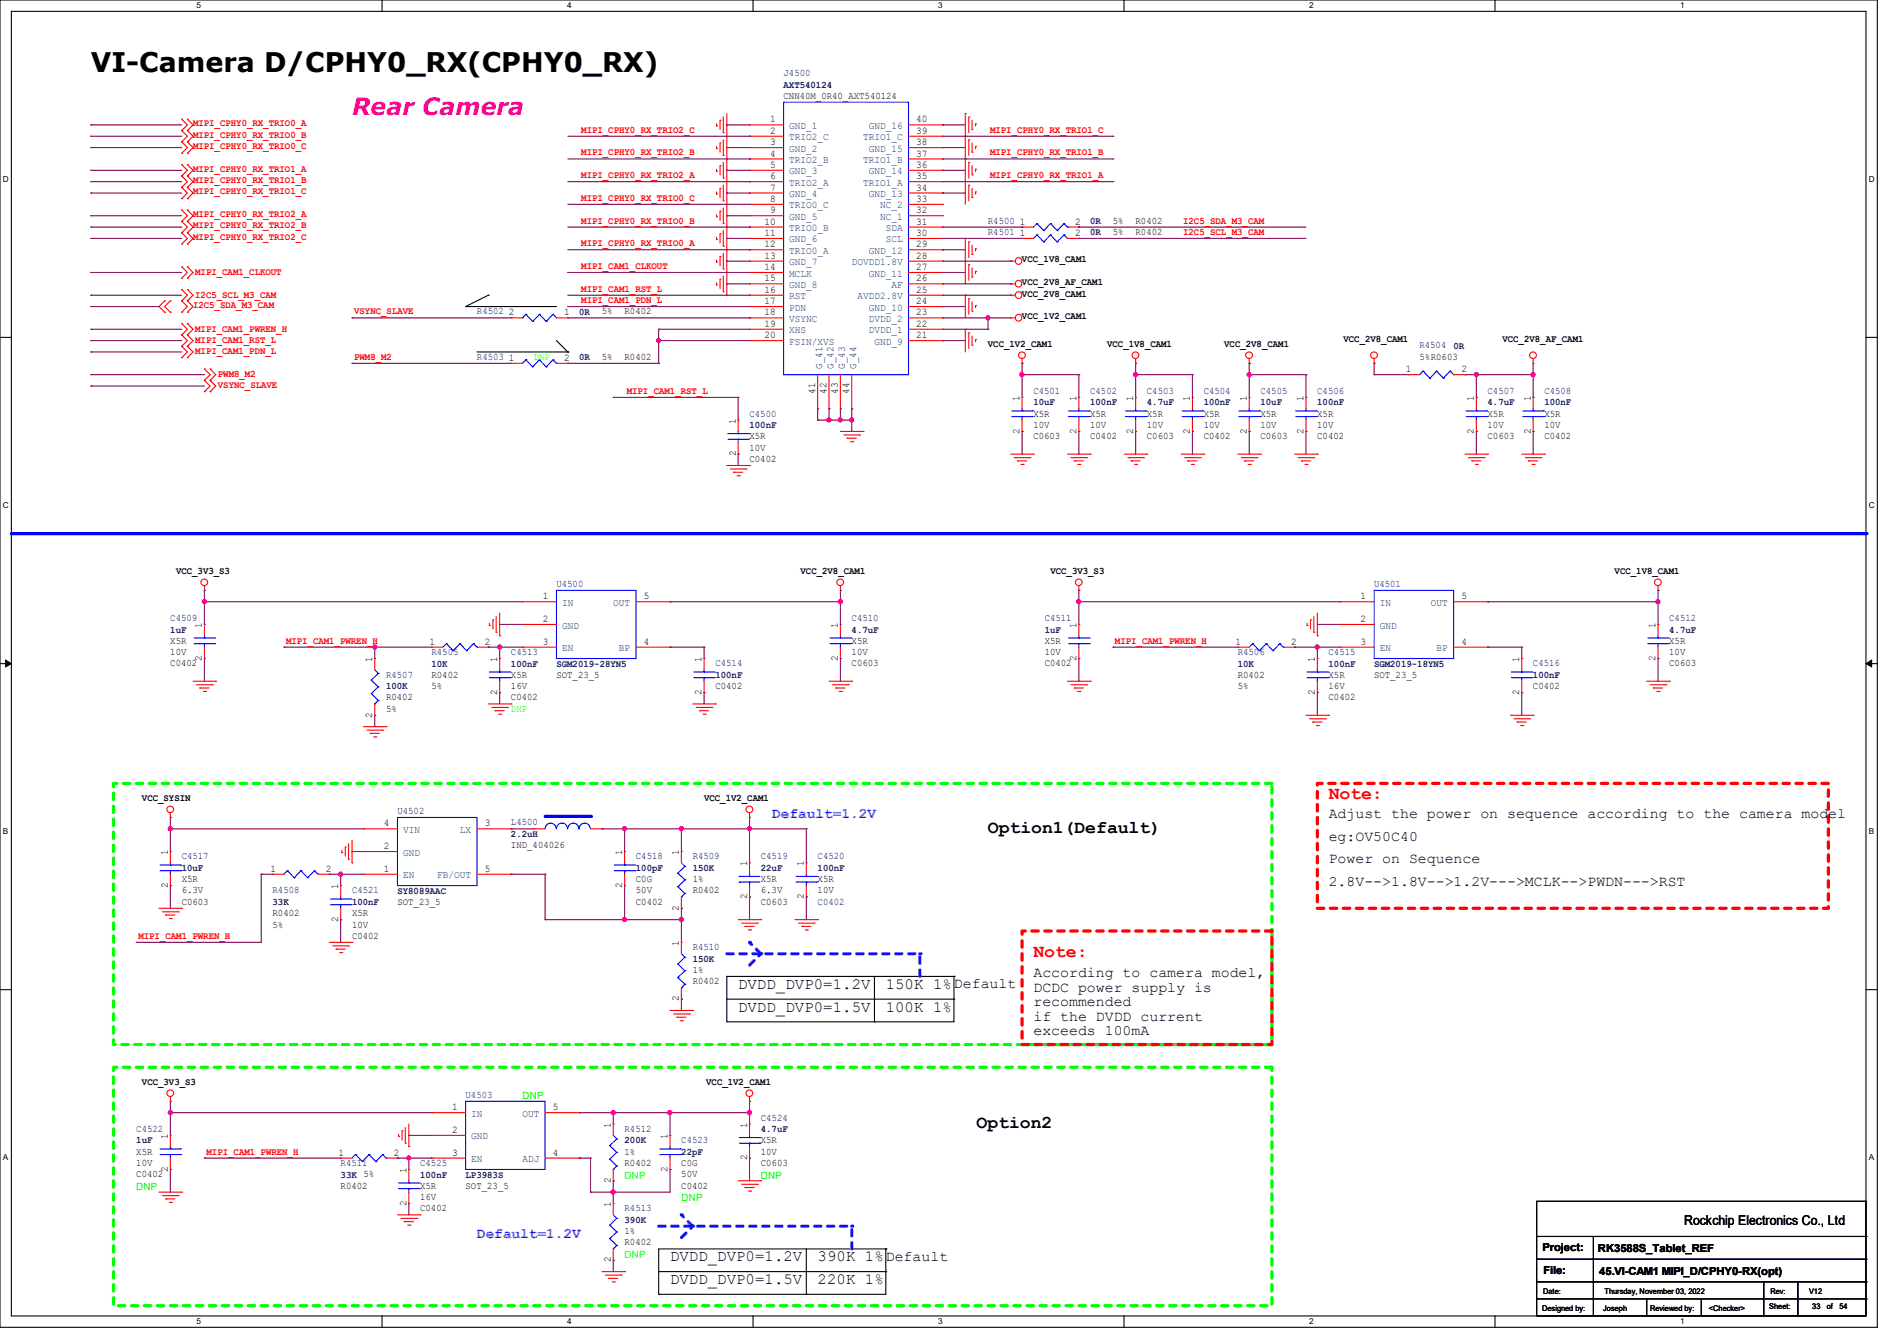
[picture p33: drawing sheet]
<svg xmlns="http://www.w3.org/2000/svg" width="297mm" height="210mm" viewBox="0 0 297 210" stroke-linecap="round" stroke-linejoin="round" font-family="sans-serif">
<defs><g id="words">
<text font-size="4.2" x="14.2" y="11.3">VI-Camera D/CPHY0_RX(CPHY0_RX)</text>
<text font-size="3.7" fill="#f0f" x="55.1" y="17.9">Rear Camera</text>
<g font-size="2.8" fill="#f00">
<text x="208" y="125.1">Note:</text>
<text x="161.8" y="149.9">Note:</text>
</g>
<g font-size="2.8">
<text x="154.7" y="130.4">Option1(Default)</text>
<text x="152.9" y="176.6">Option2</text>
</g>
<g font-size="2.5">
<text x="115.6" y="154.9">DVDD_DVP0=1.2V</text>
<text x="138.7" y="154.9">150K 1%</text>
<text x="115.6" y="158.4">DVDD_DVP0=1.5V</text>
<text x="138.7" y="158.4">100K 1%</text>
<text x="104.9" y="197.5">DVDD_DVP0=1.2V</text>
<text x="128" y="197.5">390K 1%</text>
<text x="104.9" y="201.1">DVDD_DVP0=1.5V</text>
<text x="128" y="201.1">220K 1%</text>
</g>
<g font-size="2.3" fill="#8000ff">
<text x="120.9" y="128.1">Default=1.2V</text>
<text x="74.7" y="193.9">Default=1.2V</text>
</g>
<g font-size="2.3">
<text x="208" y="128.1">Adjust the power on sequence according to the camera model</text>
<text x="208" y="131.7">eg:OV50C40</text>
<text x="208" y="135.2">Power on Sequence</text>
<text x="208" y="138.8">2.8V--&gt;1.8V--&gt;1.2V---&gt;MCLK--&gt;PWDN---&gt;RST</text>
<text x="149.4" y="154.8">Default</text>
<text x="161.8" y="153">According to camera model,</text>
<text x="161.8" y="155.3">DCDC power supply is</text>
<text x="161.8" y="157.6">recommended</text>
<text x="161.8" y="159.8">if the DVDD current</text>
<text x="161.8" y="162.1">exceeds 100mA</text>
<text x="138.7" y="197.4">Default</text>
</g>
<text font-size="2.1" x="263.7" y="191.9">Rockchip Electronics Co., Ltd</text>
<g font-size="1.7">
<text x="241.5" y="196">Project:</text>
<text x="250.2" y="196.1">RK3588S_Tablet_REF</text>
<text x="241.6" y="199.5">File:</text>
<text x="250.4" y="199.7">45.VI-CAM1 MIPI_D/CPHY0-RX(opt)</text>
</g>
<g font-size="1.6" fill="#000080">
<text x="122.7" y="11.9">J4500</text>
<text x="122.7" y="13.7">AXT540124</text>
<text x="154.7" y="35">R4500</text>
<text x="170.7" y="35.1">0R</text>
<text x="154.7" y="36.8">R4501</text>
<text x="170.7" y="36.8">0R</text>
<text x="74.7" y="49.2">R4502</text>
<text x="90.7" y="49.3">0R</text>
<text x="74.7" y="56.3">R4503</text>
<text x="90.7" y="56.4">0R</text>
<text x="222.2" y="54.6">R4504</text>
<text x="227.6" y="54.6">0R</text>
<text x="117.3" y="65.2">C4500</text>
<text x="161.8" y="61.7">C4501</text>
<text x="161.8" y="63.5">10uF</text>
<text x="170.7" y="61.7">C4502</text>
<text x="170.7" y="63.5">100nF</text>
<text x="179.6" y="61.7">C4503</text>
<text x="179.6" y="63.5">4.7uF</text>
<text x="188.5" y="61.7">C4504</text>
<text x="188.5" y="63.5">100nF</text>
<text x="197.3" y="61.7">C4505</text>
<text x="197.3" y="63.5">10uF</text>
<text x="206.2" y="61.7">C4506</text>
<text x="206.2" y="63.5">100nF</text>
<text x="232.9" y="61.7">C4507</text>
<text x="232.9" y="63.5">4.7uF</text>
<text x="241.8" y="61.7">C4508</text>
<text x="241.8" y="63.5">100nF</text>
<text x="117.3" y="67.1">100nF</text>
<text x="87.1" y="91.9">U4500</text>
<text x="215.1" y="91.9">U4501</text>
<text x="26.7" y="97.2">C4509</text>
<text x="26.7" y="99.1">1uF</text>
<text x="133.3" y="97.2">C4510</text>
<text x="133.3" y="99.1">4.7uF</text>
<text x="163.6" y="97.2">C4511</text>
<text x="163.6" y="99.1">1uF</text>
<text x="261.3" y="97.2">C4512</text>
<text x="261.3" y="99.1">4.7uF</text>
<text x="60.4" y="106.1">R4507</text>
<text x="60.4" y="108">100K</text>
<text x="67.6" y="102.6">R4505</text>
<text x="67.6" y="104.4">10K</text>
<text x="80" y="102.6">C4513</text>
<text x="80" y="104.4">100nF</text>
<text x="87.1" y="104.4">SGM2019-28YN5</text>
<text x="112" y="104.4">C4514</text>
<text x="112" y="106.2">100nF</text>
<text x="193.8" y="102.6">R4506</text>
<text x="193.8" y="104.4">10K</text>
<text x="208" y="102.6">C4515</text>
<text x="208" y="104.4">100nF</text>
<text x="215.1" y="104.4">SGM2019-18YN5</text>
<text x="240" y="104.4">C4516</text>
<text x="240" y="106.2">100nF</text>
<text x="62.2" y="127.5">U4502</text>
<text x="80" y="129.2">L4500</text>
<text x="80" y="131.1">2.2uH</text>
<text x="28.4" y="134.6">C4517</text>
<text x="28.4" y="136.4">10uF</text>
<text x="99.6" y="134.6">C4518</text>
<text x="99.6" y="136.4">100pF</text>
<text x="108.4" y="134.6">R4509</text>
<text x="108.4" y="136.4">150K</text>
<text x="119.1" y="134.6">C4519</text>
<text x="119.1" y="136.4">22uF</text>
<text x="128" y="134.6">C4520</text>
<text x="128" y="136.4">100nF</text>
<text x="42.7" y="139.9">R4508</text>
<text x="42.7" y="141.7">33K</text>
<text x="55.1" y="139.9">C4521</text>
<text x="55.1" y="141.7">100nF</text>
<text x="62.2" y="140">SY8089AAC</text>
<text x="128" y="141.7">C0402</text>
<text x="108.4" y="148.8">R4510</text>
<text x="108.4" y="150.6">150K</text>
<text x="72.9" y="171.9">U4503</text>
<text x="21.3" y="177.2">C4522</text>
<text x="21.3" y="179.1">1uF</text>
<text x="97.8" y="177.2">R4512</text>
<text x="97.8" y="179.1">200K</text>
<text x="106.7" y="179">C4523</text>
<text x="119.1" y="175.5">C4524</text>
<text x="119.1" y="177.3">4.7uF</text>
<text x="53.3" y="182.6">R4511</text>
<text x="53.3" y="184.4">33K 5%</text>
<text x="65.8" y="182.6">C4525</text>
<text x="65.8" y="184.4">100nF</text>
<text x="72.9" y="184.4">LP3983S</text>
<text x="106.7" y="180.8">22pF</text>
<text x="97.8" y="189.7">R4513</text>
<text x="97.8" y="191.5">390K</text>
</g>
<g font-size="1.6">
<text x="122.7" y="15.5">CNN40M_0R40_AXT540124</text>
<text x="120.6" y="19.2">1</text>
<text x="120.6" y="21">2</text>
<text x="120.6" y="22.7">3</text>
<text x="143.5" y="19.2">40</text>
<text x="143.5" y="21">39</text>
<text x="143.5" y="22.7">38</text>
<text x="120.6" y="24.5">4</text>
<text x="120.6" y="26.3">5</text>
<text x="120.6" y="28.1">6</text>
<text x="120.6" y="29.8">7</text>
<text x="143.5" y="24.5">37</text>
<text x="143.5" y="26.3">36</text>
<text x="143.5" y="28.1">35</text>
<text x="143.5" y="29.8">34</text>
<text x="119.7" y="35.2">10</text>
<text x="120.6" y="31.6">8</text>
<text x="120.6" y="33.4">9</text>
<text x="143.5" y="31.6">33</text>
<text x="143.5" y="33.4">32</text>
<text x="143.5" y="35.2">31</text>
<text x="159.7" y="35.2">1</text>
<text x="168.3" y="35.2">2</text>
<text x="174.2" y="35">5%</text>
<text x="177.8" y="35">R0402</text>
<text x="119.7" y="37">11</text>
<text x="119.7" y="38.7">12</text>
<text x="119.7" y="40.5">13</text>
<text x="143.5" y="40.5">28</text>
<text x="143.5" y="38.7">29</text>
<text x="143.5" y="37">30</text>
<text x="159.7" y="37">1</text>
<text x="160" y="41.1">VCC_1V8_CAM1</text>
<text x="168.3" y="37">2</text>
<text x="174.2" y="36.8">5%</text>
<text x="177.8" y="36.8">R0402</text>
<text x="119.7" y="42.3">14</text>
<text x="119.7" y="44.1">15</text>
<text x="119.7" y="45.8">16</text>
<text x="119.7" y="47.6">17</text>
<text x="143.5" y="47.6">24</text>
<text x="143.5" y="45.8">25</text>
<text x="143.5" y="42.3">27</text>
<text x="143.5" y="44.1">26</text>
<text x="160" y="44.7">VCC_2V8_AF_CAM1</text>
<text x="160" y="46.4">VCC_2V8_CAM1</text>
<text x="79.7" y="49.4">2</text>
<text x="88.3" y="49.4">1</text>
<text x="94.2" y="49.2">5%</text>
<text x="97.8" y="49.2">R0402</text>
<text x="119.7" y="49.4">18</text>
<text x="119.7" y="51.2">19</text>
<text x="119.7" y="53">20</text>
<text x="143.5" y="53">21</text>
<text x="143.5" y="51.2">22</text>
<text x="143.5" y="49.4">23</text>
<text x="160" y="50">VCC_1V2_CAM1</text>
<text x="210.3" y="53.6">VCC_2V8_CAM1</text>
<text x="235.2" y="53.6">VCC_2V8_AF_CAM1</text>
<text x="79.7" y="56.5">1</text>
<text x="88.3" y="56.5">2</text>
<text x="94.2" y="56.3">5%</text>
<text x="97.8" y="56.3">R0402</text>
<text x="154.7" y="54.3">VCC_1V2_CAM1</text>
<text x="173.3" y="54.3">VCC_1V8_CAM1</text>
<text x="191.7" y="54.3">VCC_2V8_CAM1</text>
<text x="220.1" y="58.3">1</text>
<text x="222.2" y="56.3">5%R0603</text>
<text x="228.8" y="58.3">2</text>
<text x="127.6" y="61.7" transform="rotate(-90 127.6 61.7)">41</text>
<text x="129.4" y="61.7" transform="rotate(-90 129.4 61.7)">42</text>
<text x="131.2" y="61.7" transform="rotate(-90 131.2 61.7)">43</text>
<text x="133" y="61.7" transform="rotate(-90 133 61.7)">44</text>
<text x="159.6" y="62.8" transform="rotate(-90 159.6 62.8)">1</text>
<text x="161.8" y="65.2">X5R</text>
<text x="168.5" y="62.8" transform="rotate(-90 168.5 62.8)">1</text>
<text x="170.7" y="65.2">X5R</text>
<text x="177.4" y="62.8" transform="rotate(-90 177.4 62.8)">1</text>
<text x="179.6" y="65.2">X5R</text>
<text x="186.3" y="62.8" transform="rotate(-90 186.3 62.8)">1</text>
<text x="188.5" y="65.2">X5R</text>
<text x="195.2" y="62.8" transform="rotate(-90 195.2 62.8)">1</text>
<text x="197.3" y="65.2">X5R</text>
<text x="204.1" y="62.8" transform="rotate(-90 204.1 62.8)">1</text>
<text x="206.2" y="65.2">X5R</text>
<text x="230.8" y="62.8" transform="rotate(-90 230.8 62.8)">1</text>
<text x="232.9" y="65.2">X5R</text>
<text x="239.6" y="62.8" transform="rotate(-90 239.6 62.8)">1</text>
<text x="241.8" y="65.2">X5R</text>
<text x="115.2" y="71.5" transform="rotate(-90 115.2 71.5)">2</text>
<text x="115.2" y="66.3" transform="rotate(-90 115.2 66.3)">1</text>
<text x="117.3" y="68.8">X5R</text>
<text x="117.3" y="70.6">10V</text>
<text x="159.6" y="67.9" transform="rotate(-90 159.6 67.9)">2</text>
<text x="161.8" y="68.8">C0603</text>
<text x="161.8" y="67">10V</text>
<text x="168.5" y="67.9" transform="rotate(-90 168.5 67.9)">2</text>
<text x="170.7" y="68.8">C0402</text>
<text x="170.7" y="67">10V</text>
<text x="177.4" y="67.9" transform="rotate(-90 177.4 67.9)">2</text>
<text x="179.6" y="68.8">C0603</text>
<text x="179.6" y="67">10V</text>
<text x="186.3" y="67.9" transform="rotate(-90 186.3 67.9)">2</text>
<text x="188.5" y="68.8">C0402</text>
<text x="188.5" y="67">10V</text>
<text x="195.2" y="67.9" transform="rotate(-90 195.2 67.9)">2</text>
<text x="197.3" y="68.8">C0603</text>
<text x="197.3" y="67">10V</text>
<text x="204.1" y="67.9" transform="rotate(-90 204.1 67.9)">2</text>
<text x="206.2" y="68.8">C0402</text>
<text x="206.2" y="67">10V</text>
<text x="230.8" y="67.9" transform="rotate(-90 230.8 67.9)">2</text>
<text x="232.9" y="68.8">C0603</text>
<text x="232.9" y="67">10V</text>
<text x="239.6" y="67.9" transform="rotate(-90 239.6 67.9)">2</text>
<text x="241.8" y="68.8">C0402</text>
<text x="241.8" y="67">10V</text>
<text x="117.3" y="72.3">C0402</text>
<text x="27.6" y="89.8">VCC_3V3_S3</text>
<text x="125.3" y="89.8">VCC_2V8_CAM1</text>
<text x="164.5" y="89.8">VCC_3V3_S3</text>
<text x="252.8" y="89.8">VCC_1V8_CAM1</text>
<text x="85" y="93.9">1</text>
<text x="100.8" y="93.9">5</text>
<text x="213" y="93.9">1</text>
<text x="228.8" y="93.9">5</text>
<text x="26.7" y="100.8">X5R</text>
<text x="31.6" y="98.3" transform="rotate(-90 31.6 98.3)">1</text>
<text x="67.2" y="101">1</text>
<text x="75.9" y="101">2</text>
<text x="85" y="97.4">2</text>
<text x="85" y="101">3</text>
<text x="100.8" y="101">4</text>
<text x="131.2" y="98.3" transform="rotate(-90 131.2 98.3)">1</text>
<text x="133.3" y="100.8">X5R</text>
<text x="163.6" y="100.8">X5R</text>
<text x="168.5" y="98.3" transform="rotate(-90 168.5 98.3)">1</text>
<text x="193.4" y="101">1</text>
<text x="202.1" y="101">2</text>
<text x="213" y="97.4">2</text>
<text x="213" y="101">3</text>
<text x="228.8" y="101">4</text>
<text x="259.2" y="98.3" transform="rotate(-90 259.2 98.3)">1</text>
<text x="261.3" y="100.8">X5R</text>
<text x="26.7" y="104.4">C0402</text>
<text x="26.7" y="102.6">10V</text>
<text x="31.6" y="103.5" transform="rotate(-90 31.6 103.5)">2</text>
<text x="58.3" y="103.7" transform="rotate(-90 58.3 103.7)">1</text>
<text x="67.6" y="106.1">R0402</text>
<text x="67.6" y="107.9">5%</text>
<text x="77.9" y="103.7" transform="rotate(-90 77.9 103.7)">1</text>
<text x="80" y="106.1">X5R</text>
<text x="80" y="107.9">16V</text>
<text x="87.1" y="106.1">SOT_23_5</text>
<text x="109.9" y="103.7" transform="rotate(-90 109.9 103.7)">1</text>
<text x="112" y="107.9">C0402</text>
<text x="131.2" y="103.5" transform="rotate(-90 131.2 103.5)">2</text>
<text x="133.3" y="104.4">C0603</text>
<text x="133.3" y="102.6">10V</text>
<text x="163.6" y="104.4">C0402</text>
<text x="163.6" y="102.6">10V</text>
<text x="168.5" y="103.5" transform="rotate(-90 168.5 103.5)">2</text>
<text x="193.8" y="106.1">R0402</text>
<text x="193.8" y="107.9">5%</text>
<text x="205.9" y="103.7" transform="rotate(-90 205.9 103.7)">1</text>
<text x="208" y="106.1">X5R</text>
<text x="208" y="107.9">16V</text>
<text x="215.1" y="106.1">SOT_23_5</text>
<text x="237.9" y="103.7" transform="rotate(-90 237.9 103.7)">1</text>
<text x="240" y="107.9">C0402</text>
<text x="259.2" y="103.5" transform="rotate(-90 259.2 103.5)">2</text>
<text x="261.3" y="104.4">C0603</text>
<text x="261.3" y="102.6">10V</text>
<text x="58.3" y="112.4" transform="rotate(-90 58.3 112.4)">2</text>
<text x="60.4" y="109.7">R0402</text>
<text x="60.4" y="111.5">5%</text>
<text x="77.9" y="108.8" transform="rotate(-90 77.9 108.8)">2</text>
<text x="80" y="109.7">C0402</text>
<text x="109.9" y="108.8" transform="rotate(-90 109.9 108.8)">2</text>
<text x="205.9" y="108.8" transform="rotate(-90 205.9 108.8)">2</text>
<text x="208" y="109.7">C0402</text>
<text x="237.9" y="108.8" transform="rotate(-90 237.9 108.8)">2</text>
<text x="22.2" y="125.4">VCC_SYSIN</text>
<text x="110.2" y="125.4">VCC_1V2_CAM1</text>
<text x="60.1" y="129.4">4</text>
<text x="75.9" y="129.4">3</text>
<text x="26.3" y="133.9" transform="rotate(-90 26.3 133.9)">1</text>
<text x="42.3" y="136.5">1</text>
<text x="51" y="136.5">2</text>
<text x="60.1" y="136.5">1</text>
<text x="60.1" y="133">2</text>
<text x="75.9" y="136.5">5</text>
<text x="80" y="132.8">IND_404026</text>
<text x="97.4" y="133.9" transform="rotate(-90 97.4 133.9)">1</text>
<text x="106.3" y="133.9" transform="rotate(-90 106.3 133.9)">1</text>
<text x="117" y="135.7" transform="rotate(-90 117 135.7)">1</text>
<text x="125.9" y="135.7" transform="rotate(-90 125.9 135.7)">1</text>
<text x="26.3" y="139" transform="rotate(-90 26.3 139)">2</text>
<text x="28.4" y="141.7">C0603</text>
<text x="28.4" y="138.1">X5R</text>
<text x="28.4" y="139.9">6.3V</text>
<text x="42.7" y="143.5">R0402</text>
<text x="53" y="139.2" transform="rotate(-90 53 139.2)">1</text>
<text x="55.1" y="143.5">X5R</text>
<text x="62.2" y="141.7">SOT_23_5</text>
<text x="97.4" y="139" transform="rotate(-90 97.4 139)">2</text>
<text x="99.6" y="141.7">C0402</text>
<text x="99.6" y="138.1">C0G</text>
<text x="99.6" y="139.9">50V</text>
<text x="106.3" y="142.6" transform="rotate(-90 106.3 142.6)">2</text>
<text x="108.4" y="139.9">R0402</text>
<text x="108.4" y="138.1">1%</text>
<text x="117" y="140.8" transform="rotate(-90 117 140.8)">2</text>
<text x="119.1" y="141.7">C0603</text>
<text x="119.1" y="138.1">X5R</text>
<text x="119.1" y="139.9">6.3V</text>
<text x="125.9" y="140.8" transform="rotate(-90 125.9 140.8)">2</text>
<text x="128" y="138.1">X5R</text>
<text x="128" y="139.9">10V</text>
<text x="42.7" y="145.2">5%</text>
<text x="53" y="144.4" transform="rotate(-90 53 144.4)">2</text>
<text x="55.1" y="147">C0402</text>
<text x="55.1" y="145.2">10V</text>
<text x="106.3" y="148.1" transform="rotate(-90 106.3 148.1)">1</text>
<text x="108.4" y="154.1">R0402</text>
<text x="108.4" y="152.4">1%</text>
<text x="106.3" y="156.8" transform="rotate(-90 106.3 156.8)">2</text>
<text x="22.2" y="169.8">VCC_3V3_S3</text>
<text x="70.8" y="173.9">1</text>
<text x="86.6" y="173.9">5</text>
<text x="110.6" y="169.8">VCC_1V2_CAM1</text>
<text x="26.3" y="178.4" transform="rotate(-90 26.3 178.4)">1</text>
<text x="70.8" y="177.4">2</text>
<text x="95.6" y="176.6" transform="rotate(-90 95.6 176.6)">1</text>
<text x="104.5" y="178.4" transform="rotate(-90 104.5 178.4)">1</text>
<text x="117" y="176.6" transform="rotate(-90 117 176.6)">1</text>
<text x="119.1" y="179">X5R</text>
<text x="21.3" y="184.4">C0402</text>
<text x="21.3" y="180.8">X5R</text>
<text x="21.3" y="182.6">10V</text>
<text x="26.3" y="183.5" transform="rotate(-90 26.3 183.5)">2</text>
<text x="53" y="181">1</text>
<text x="61.7" y="181">2</text>
<text x="63.6" y="183.7" transform="rotate(-90 63.6 183.7)">1</text>
<text x="70.8" y="181">3</text>
<text x="86.6" y="181">4</text>
<text x="95.6" y="185.3" transform="rotate(-90 95.6 185.3)">2</text>
<text x="97.8" y="182.6">R0402</text>
<text x="97.8" y="180.8">1%</text>
<text x="104.5" y="183.5" transform="rotate(-90 104.5 183.5)">2</text>
<text x="106.7" y="182.6">C0G</text>
<text x="106.7" y="184.4">50V</text>
<text x="117" y="181.7" transform="rotate(-90 117 181.7)">2</text>
<text x="119.1" y="182.6">C0603</text>
<text x="119.1" y="180.8">10V</text>
<text x="53.3" y="186.1">R0402</text>
<text x="63.6" y="188.8" transform="rotate(-90 63.6 188.8)">2</text>
<text x="65.8" y="189.7">C0402</text>
<text x="65.8" y="186.1">X5R</text>
<text x="65.8" y="187.9">16V</text>
<text x="72.9" y="186.1">SOT_23_5</text>
<text x="95.6" y="189" transform="rotate(-90 95.6 189)">1</text>
<text x="106.7" y="186.1">C0402</text>
<text x="95.6" y="197.7" transform="rotate(-90 95.6 197.7)">2</text>
<text x="97.8" y="195">R0402</text>
<text x="97.8" y="193.3">1%</text>
</g>
<g font-size="1.6" fill="#f00">
<text x="30.2" y="23.3">MIPI_CPHY0_RX_TRIO0_C</text>
<text x="30.2" y="21.5">MIPI_CPHY0_RX_TRIO0_B</text>
<text x="30.2" y="19.8">MIPI_CPHY0_RX_TRIO0_A</text>
<text x="91" y="20.8">MIPI_CPHY0_RX_TRIO2_C</text>
<text x="155" y="20.8">MIPI_CPHY0_RX_TRIO1_C</text>
<text x="30.2" y="28.7">MIPI_CPHY0_RX_TRIO1_B</text>
<text x="30.2" y="26.9">MIPI_CPHY0_RX_TRIO1_A</text>
<text x="91" y="24.3">MIPI_CPHY0_RX_TRIO2_B</text>
<text x="91" y="27.9">MIPI_CPHY0_RX_TRIO2_A</text>
<text x="155" y="24.3">MIPI_CPHY0_RX_TRIO1_B</text>
<text x="155" y="27.9">MIPI_CPHY0_RX_TRIO1_A</text>
<text x="30.2" y="30.4">MIPI_CPHY0_RX_TRIO1_C</text>
<text x="30.2" y="35.8">MIPI_CPHY0_RX_TRIO2_B</text>
<text x="30.2" y="34">MIPI_CPHY0_RX_TRIO2_A</text>
<text x="91" y="31.5">MIPI_CPHY0_RX_TRIO0_C</text>
<text x="91" y="35">MIPI_CPHY0_RX_TRIO0_B</text>
<text x="185.2" y="35">I2C5_SDA_M3_CAM</text>
<text x="30.2" y="37.5">MIPI_CPHY0_RX_TRIO2_C</text>
<text x="91" y="38.6">MIPI_CPHY0_RX_TRIO0_A</text>
<text x="185.2" y="36.8">I2C5_SCL_M3_CAM</text>
<text x="30.6" y="43.1">MIPI_CAM1_CLKOUT</text>
<text x="30.6" y="46.6">I2C5_SCL_M3_CAM</text>
<text x="91" y="47.5">MIPI_CAM1_PDN_L</text>
<text x="91" y="45.7">MIPI_CAM1_RST_L</text>
<text x="91" y="42.1">MIPI_CAM1_CLKOUT</text>
<text x="30.2" y="48.2">I2C5_SDA_M3_CAM</text>
<text x="30.6" y="51.9">MIPI_CAM1_PWREN_H</text>
<text x="30.6" y="53.7">MIPI_CAM1_RST_L</text>
<text x="55.5" y="49.2">VSYNC_SLAVE</text>
<text x="30.6" y="55.5">MIPI_CAM1_PDN_L</text>
<text x="34.1" y="59.1">PWM8_M2</text>
<text x="55.5" y="56.3">PWM8_M2</text>
<text x="34.1" y="60.8">VSYNC_SLAVE</text>
<text x="98.1" y="61.7">MIPI_CAM1_RST_L</text>
<text x="44.8" y="100.8">MIPI_CAM1_PWREN_H</text>
<text x="174.6" y="100.8">MIPI_CAM1_PWREN_H</text>
<text x="21.7" y="147">MIPI_CAM1_PWREN_H</text>
<text x="32.3" y="180.8">MIPI_CAM1_PWREN_H</text>
</g>
<g font-size="1.6" fill="#004080">
<text x="123.6" y="20.2">GND_1</text>
<text x="123.6" y="22">TRIO2_C</text>
<text x="123.6" y="23.7">GND_2</text>
<text x="135.1" y="22">TRIO1_C</text>
<text x="136" y="20.2">GND_16</text>
<text x="136" y="23.7">GND_15</text>
<text x="123.6" y="25.5">TRIO2_B</text>
<text x="123.6" y="27.3">GND_3</text>
<text x="123.6" y="29.1">TRIO2_A</text>
<text x="135.1" y="25.5">TRIO1_B</text>
<text x="135.1" y="29.1">TRIO1_A</text>
<text x="136" y="27.3">GND_14</text>
<text x="123.6" y="30.9">GND_4</text>
<text x="123.6" y="32.6">TRIO0_C</text>
<text x="123.6" y="34.4">GND_5</text>
<text x="136" y="30.9">GND_13</text>
<text x="137.8" y="32.6">NC_2</text>
<text x="137.8" y="34.4">NC_1</text>
<text x="123.6" y="36.2">TRIO0_B</text>
<text x="123.6" y="38">GND_6</text>
<text x="123.6" y="39.8">TRIO0_A</text>
<text x="123.6" y="41.5">GND_7</text>
<text x="133.3" y="41.5">DOVDD1.8V</text>
<text x="136" y="39.8">GND_12</text>
<text x="138.7" y="38">SCL</text>
<text x="138.7" y="36.2">SDA</text>
<text x="123.6" y="43.3">MCLK</text>
<text x="123.6" y="45.1">GND_8</text>
<text x="123.6" y="46.9">RST</text>
<text x="134.2" y="46.9">AVDD2.8V</text>
<text x="136" y="43.3">GND_11</text>
<text x="139.6" y="45.1">AF</text>
<text x="123.6" y="48.6">PDN</text>
<text x="123.6" y="50.4">VSYNC</text>
<text x="123.6" y="52.2">XHS</text>
<text x="123.6" y="54">FSIN/XVS</text>
<text x="136" y="52.2">DVDD_1</text>
<text x="136" y="50.4">DVDD_2</text>
<text x="136" y="48.6">GND_10</text>
<text x="136.9" y="54">GND_9</text>
<text x="128.7" y="57.8" transform="rotate(-90 128.7 57.8)">G_41</text>
<text x="130.5" y="57.8" transform="rotate(-90 130.5 57.8)">G_42</text>
<text x="132.3" y="57.8" transform="rotate(-90 132.3 57.8)">G_43</text>
<text x="134.1" y="57.8" transform="rotate(-90 134.1 57.8)">G_44</text>
<text x="88" y="94.9">IN</text>
<text x="96" y="94.9">OUT</text>
<text x="216" y="94.9">IN</text>
<text x="224" y="94.9">OUT</text>
<text x="88" y="98.4">GND</text>
<text x="88" y="102">EN</text>
<text x="96.9" y="102">BP</text>
<text x="216" y="98.4">GND</text>
<text x="216" y="102">EN</text>
<text x="224.9" y="102">BP</text>
<text x="63.1" y="130.4">VIN</text>
<text x="72" y="130.4">LX</text>
<text x="63.1" y="137.5">EN</text>
<text x="63.1" y="134">GND</text>
<text x="68.4" y="137.5">FB/OUT</text>
<text x="73.8" y="174.9">IN</text>
<text x="73.8" y="178.4">GND</text>
<text x="81.8" y="174.9">OUT</text>
<text x="73.8" y="182">EN</text>
<text x="81.8" y="182">ADJ</text>
</g>
<g font-size="1.6" fill="#0f0">
<text x="83.6" y="56.3">DNP</text>
<text x="80" y="111.5">DNP</text>
<text x="81.8" y="172.1">DNP</text>
<text x="119.1" y="184.6">DNP</text>
<text x="21.3" y="186.4">DNP</text>
<text x="106.7" y="188.1">DNP</text>
</g>
<g font-size="1.6" fill="#00ff40">
<text x="97.8" y="184.6">DNP</text>
<text x="97.8" y="197">DNP</text>
</g>
<g font-size="1.3">
<text x="30.8" y="1.3">5</text>
<text x="88.8" y="1.3">4</text>
<text x="146.9" y="1.3">3</text>
<text x="205" y="1.3">2</text>
<text x="263.1" y="1.3">1</text>
<text x=".5" y="28.4">D</text>
<text x="292.6" y="28.4">D</text>
<text x=".5" y="79.5">C</text>
<text x="292.6" y="79.5">C</text>
<text x=".5" y="130.6">B</text>
<text x="292.6" y="130.6">B</text>
<text x=".5" y="181.7">A</text>
<text x="292.6" y="181.7">A</text>
<text x="30.8" y="207.4">5</text>
<text x="88.8" y="207.4">4</text>
<text x="146.9" y="207.4">3</text>
<text x="205" y="207.4">2</text>
<text x="263.1" y="207.4">1</text>
</g>
<g font-size="1.2">
<text x="241.6" y="202.6">Date:</text>
<text x="251.2" y="202.6">Thursday, November 03, 2022</text>
<text x="277.2" y="202.6">Rev:</text>
<text x="283.2" y="202.6">V12</text>
<text x="241.4" y="205.3">Designed by:</text>
<text x="251" y="205.3">Joseph</text>
<text x="258.3" y="205.3">Reviewed by:</text>
<text x="267.6" y="205.3">&lt;Checker&gt;</text>
<text x="277" y="205.1">Sheet:</text>
<text x="283.7" y="205.1">33</text>
<text x="286" y="205.1">of</text>
<text x="288" y="205.1">54</text>
</g>
</g></defs>
<path d="M0 0h293.9v207.9h-293.9zM1.8 1.8h290.3v204.3h-290.3z" fill="none" stroke="#000" stroke-width=".17"/>
<g fill="#fff">
<path d="M30.8 .2h.7v1.4h-.7z"/>
<path d="M30.8 206.2h.7v1.4h-.7z"/>
</g>
<path d="M59.8 0v1.8M59.8 206.1v1.8" fill="none" stroke="#000" stroke-width=".17"/>
<g fill="#fff">
<path d="M88.8 .2h.7v1.4h-.7z"/>
<path d="M88.8 206.2h.7v1.4h-.7z"/>
</g>
<path d="M117.9 0v1.8M117.9 206.1v1.8" fill="none" stroke="#000" stroke-width=".17"/>
<g fill="#fff">
<path d="M146.9 .2h.7v1.4h-.7z"/>
<path d="M146.9 206.2h.7v1.4h-.7z"/>
</g>
<path d="M176 0v1.8M176 206.1v1.8" fill="none" stroke="#000" stroke-width=".17"/>
<g fill="#fff">
<path d="M205 .2h.7v1.4h-.7z"/>
<path d="M205 206.2h.7v1.4h-.7z"/>
</g>
<path d="M234.1 0v1.8M234.1 206.1v1.8" fill="none" stroke="#000" stroke-width=".17"/>
<g fill="#fff">
<path d="M263.1 .2h.6v1.4h-.6z"/>
<path d="M263.1 206.2h.6v1.4h-.6z"/>
<path d="M.5 27.3h.9v1.4h-.9z"/>
<path d="M292.6 27.3h.9v1.4h-.9z"/>
<path d="M.5 78.4h.9v1.4h-.9z"/>
<path d="M292.6 78.4h.9v1.4h-.9z"/>
</g>
<path d="M0 52.8h1.8M292.1 52.8h1.8" fill="none" stroke="#000" stroke-width=".17"/>
<g fill="#fff">
<path d="M.5 129.5h.8v1.4h-.8z"/>
<path d="M292.6 129.5h.8v1.4h-.8z"/>
</g>
<path d="M0 103.9h1.8M292.1 103.9h1.8" fill="none" stroke="#000" stroke-width=".17"/>
<path d="M.9 103.4l.9 .5-.9 .5zM292.1 103.9l.9-.5v1z" fill="#000" stroke="#000" stroke-width=".16"/>
<g fill="#fff">
<path d="M.5 180.5h.8v1.4h-.8z"/>
<path d="M292.6 180.5h.8v1.4h-.8z"/>
</g>
<path d="M0 155h1.8M292.1 155h1.8M103.1 195.6h35.6v7.1h-35.6zM103.1 199.1h35.6M126.2 195.6v7.1M138.7 199.1h.1M138.7 195.6h.1M126.2 202.7h.1" fill="none" stroke="#000" stroke-width=".17"/>
<path d="M17.8 167.1h181.3v37.4h-181.3z" fill="none" stroke="#0f0" stroke-width=".51" stroke-dasharray="1 1"/>
<path d="M133.3 195.6v-3.6" fill="none" stroke="#8000ff" stroke-width=".51" stroke-dasharray="1 1"/>
<circle cx="133.3" cy="192" r=".25" fill="#8000ff" stroke-dasharray="1 1"/>
<path d="M206.2 122.7h80.1v19.5h-80.1z" fill="none" stroke="#f00" stroke-width=".51" stroke-dasharray="1 1"/>
<path d="M103.1 192h30.2" fill="none" stroke="#8000ff" stroke-width=".51" stroke-dasharray="1 1"/>
<circle cx="133.3" cy="192" r=".25" fill="#8000ff" stroke-dasharray="1 1"/>
<path d="M106.7 193.8l1.8-1.8" fill="none" stroke="#8000ff" stroke-width=".51" stroke-dasharray="1 1"/>
<circle cx="108.5" cy="192" r=".25" fill="#8000ff" stroke-dasharray="1 1"/>
<path d="M108.5 192l-1.8-1.8" fill="none" stroke="#8000ff" stroke-width=".51" stroke-dasharray="1 1"/>
<circle cx="106.7" cy="190.2" r=".25" fill="#8000ff" stroke-dasharray="1 1"/>
<path d="M113.8 152.9h35.6v7.1h-35.6zM113.8 156.5h35.6M136.9 152.9v7.1M149.4 156.5h.1M149.4 152.9h.1M136.9 160h.1" fill="none" stroke="#000" stroke-width=".17"/>
<path d="M144 152.9v-3.5" fill="none" stroke="#8000ff" stroke-width=".51" stroke-dasharray="1 1"/>
<circle cx="144" cy="149.4" r=".25" fill="#8000ff" stroke-dasharray="1 1"/>
<path d="M117.3 151.1l1.8-1.7" fill="none" stroke="#8000ff" stroke-width=".51" stroke-dasharray="1 1"/>
<circle cx="119.1" cy="149.4" r=".25" fill="#8000ff" stroke-dasharray="1 1"/>
<path d="M119.1 149.4l-1.8-1.8" fill="none" stroke="#8000ff" stroke-width=".51" stroke-dasharray="1 1"/>
<circle cx="117.3" cy="147.6" r=".25" fill="#8000ff" stroke-dasharray="1 1"/>
<path d="M113.8 149.4h30.2" fill="none" stroke="#8000ff" stroke-width=".51" stroke-dasharray="1 1"/>
<circle cx="144" cy="149.4" r=".25" fill="#8000ff" stroke-dasharray="1 1"/>
<path d="M17.8 122.7h181.3v40.9h-181.3z" fill="none" stroke="#0f0" stroke-width=".51" stroke-dasharray="1 1"/>
<path d="M160 145.8h39.1v17.8h-39.1z" fill="none" stroke="#f00" stroke-width=".51" stroke-dasharray="1 1"/>
<path d="M1.8 83.6h290.3" fill="none" stroke="#00f" stroke-width=".51"/>
<circle cx="292.1" cy="83.6" r=".25" fill="#00f"/>
<g fill="none" stroke="#000" stroke-width=".17">
<path d="M72.9 48h.1M72.9 48h14.2M74.7 55.1h14.2M76.5 46.2h.1M76.5 46.2l-3.6 1.8M87.1 53.3l1.8 1.8M88.9 55.1h.1M240.6 188.1h51.5v18h-51.5zM240.6 193.6h51.5M240.6 197.2h51.5M249.5 193.6v12.5M292.1 193.6h.1"/>
<path d="M292.1 197.2h.1M240.6 200.7h51.5M240.6 203.4h51.5M249.5 206.1h.1M257.8 206.1h.1M257.8 203.4v2.7M266.4 206.1h.1M266.4 203.4v2.7M276.1 206.1h.1M276.1 200.7v5.4M281.5 206.1h.1M281.5 200.7v5.4"/>
<path d="M292.1 200.7h.1M292.1 203.4h.1"/>
</g>
<g fill="none" stroke="#f00" stroke-width=".17">
<path d="M28.4 18.7h.1M28.4 18.7l.9 .9-.9 .8M29.3 18.7h.1M29.3 18.7l.9 .9-.9 .8M112.2 19.7h.1M112.2 19.4v.3M112.7 18.8h.1M112.7 18.8v1.5M113.2 18.3v2.5M113.8 17.8v28.4M151.1 17.8h.1M151.1 17.8v14.2"/>
<path d="M151.7 18.3h.1M151.7 18.3v2.5M152.2 18.8v1.5M152.7 19.4h.1M152.7 19.4v.3M28.4 24h.1M28.4 22.2h.1M28.4 20.4h.1M28.4 31.1h.1M28.4 29.3h.1M28.4 27.6h.1M28.4 25.8h.1"/>
<path d="M28.4 38.2h.1M28.4 36.4h.1M28.4 34.7h.1M28.4 32.9h.1M28.4 22.2l.9 .9-.9 .9M28.4 20.4l.9 .9-.9 .9M28.4 29.3l.9 .9-.9 .9M28.4 27.6l.9 .8-.9 .9M28.4 25.8l.9 .9-.9 .9M28.4 36.4l.9 .9-.9 .9M28.4 34.7l.9 .9-.9 .8M28.4 32.9l.9 .9-.9 .9"/>
<path d="M29.3 24h.1M29.3 22.2h.1M29.3 20.4h.1M29.3 31.1h.1M29.3 29.3h.1M29.3 27.6h.1M29.3 25.8h.1M29.3 38.2h.1M29.3 36.4h.1M29.3 34.7h.1M29.3 32.9h.1M29.3 22.2l.9 .9-.9 .9"/>
<path d="M29.3 20.4l.9 .9-.9 .9M29.3 29.3l.9 .9-.9 .9M29.3 27.6l.9 .8-.9 .9M29.3 25.8l.9 .9-.9 .9M29.3 36.4l.9 .9-.9 .9M29.3 34.7l.9 .9-.9 .8M29.3 32.9l.9 .9-.9 .9M112.2 23.3h.1M112.2 30.4h.1M112.2 34h.1M112.2 26.8h.1M112.2 37.5h.1"/>
<path d="M112.2 22.9v.4M112.2 26.5v.3M112.2 30.1v.3M112.2 33.6v.4M112.2 37.2v.3M112.7 22.4h.1M112.7 29.5h.1M112.7 33.1h.1M112.7 26h.1M112.7 36.6h.1M112.7 22.4v1.4M112.7 26v1.4"/>
<path d="M112.7 29.5v1.4M112.7 33.1v1.4M112.7 36.6v1.5M113.2 24.3h.1M113.2 31.5h.1M113.2 35h.1M113.2 27.9h.1M113.2 38.6h.1M113.2 20.8h.1M113.2 21.9v2.4M113.2 25.4v2.5M113.2 29v2.5"/>
<path d="M113.2 32.6v2.4M113.2 36.1v2.5M113.2 39.7v2.4M113.8 24.9h.1M113.8 32h.1M113.8 35.6h.1M113.8 28.4h.1M113.8 39.1h.1M113.8 21.3h.1M151.1 37.3h.1M151.1 21.3h.1M151.1 24.9h.1"/>
<path d="M151.1 28.4h.1M151.1 37.3v7.1M151.7 37.9h.1M151.7 21.9h.1M151.7 25.4h.1M151.7 29h.1M151.7 21.9v2.4M151.7 25.4v2.5M151.7 29v2.5M151.7 37.9v2.4M152.2 39.8h.1M152.2 20.3h.1"/>
<path d="M152.2 23.8h.1M152.2 27.4h.1M152.2 30.9h.1M152.2 22.4v1.4M152.2 26v1.4M152.2 29.5v1.4M152.2 38.4v1.4M152.7 38.9h.1M152.7 22.9h.1M152.7 26.5h.1M152.7 30.1h.1M152.7 22.9v.4"/>
<path d="M152.7 26.5v.3M152.7 30.1v.3M152.7 38.9v.4M160 37.3h.1M160 37.3h1.8M167.1 37.3h1.8M168.9 37.3h.1M25.8 47.1h.1M25.8 48.9h.1M25.8 47.1l-.9 .9 .9 .9M26.7 48.9h.1M26.7 47.1h.1"/>
<path d="M26.7 47.1l-.9 .9 .9 .9M28.4 43.6h.1M28.4 41.8h.1M28.4 52.5h.1M28.4 50.7h.1M28.4 54.2h.1M28.4 47.1h.1M28.4 45.3h.1M28.4 48.9h.1M28.4 56h.1M28.4 41.8l.9 .9-.9 .9M28.4 50.7l.9 .9-.9 .9"/>
<path d="M28.4 52.5l.9 .8-.9 .9M28.4 45.3l.9 .9-.9 .9M28.4 47.1l.9 .9-.9 .9M28.4 54.2l.9 .9-.9 .9M29.3 43.6h.1M29.3 41.8h.1M29.3 52.5h.1M29.3 50.7h.1M29.3 54.2h.1M29.3 47.1h.1M29.3 45.3h.1M29.3 48.9h.1"/>
<path d="M29.3 56h.1M29.3 41.8l.9 .9-.9 .9M29.3 50.7l.9 .9-.9 .9M29.3 52.5l.9 .8-.9 .9M29.3 45.3l.9 .9-.9 .9M29.3 47.1l.9 .9-.9 .9M29.3 54.2l.9 .9-.9 .9M32 59.6h.1M32 57.8h.1M32 57.8l.9 .9-.9 .9M32 59.6l.9 .9-.9 .8M32.9 59.6h.1"/>
<path d="M32.9 57.8h.1M32.9 57.8l.9 .9-.9 .9M32.9 59.6l.9 .9-.9 .8M80 49.8h.1M80 56.9h.1M80 49.8h1.8M80 56.9h1.8M87.1 49.8h1.8M87.1 56.9h1.8M88.9 49.8h.1M88.9 56.9h.1M112.2 41.1h.1"/>
<path d="M112.2 44.6h.1M112.2 40.7v.4M112.2 44.3v.3M112.7 40.2h.1M112.7 43.7h.1M112.7 40.2v1.4M112.7 43.7v1.5M113.2 42.1h.1M113.2 45.7h.1M113.2 43.2v2.5M113.8 42.7h.1M113.8 46.2h.1"/>
<path d="M151.1 40.9h.1M151.1 51.6h.1M151.1 46.2h.1M151.1 46.2v3.6M151.1 51.6v3.5M151.7 41.4h.1M151.7 52.1h.1M151.7 46.8h.1M151.7 41.4v2.5M151.7 46.8v2.4M151.7 52.1v2.5M152.2 43.4h.1"/>
<path d="M152.2 54.1h.1M152.2 48.7h.1M152.2 42v1.4M152.2 47.3v1.4M152.2 52.6v1.5M152.7 42.5h.1M152.7 53.2h.1M152.7 47.8h.1M152.7 42.5v.3M152.7 47.8v.4M152.7 53.2v.3M158.2 44.4h.1"/>
<path d="M158.2 40.9h.1M158.2 49.8h.1M158.2 46.2h.1M158.2 44.4h.8M158.2 40.9h.8M158.2 49.8h.8M158.2 46.2h.8M160 56.9h.1M160 56.2v.7M177.8 56.9h.1M177.8 56.2v.7M195.6 56.9h.1"/>
<path d="M195.6 56.2v.7M215.1 56.9h.1M215.1 56.2v.7M220.5 58.7h.1M220.5 58.7h1.7M227.6 58.7h1.8M229.4 58.7h.1M240 56.9h.1M240 56.2v.7M32 61.3h.1M32.9 61.3h.1M113.8 72.9h3.5"/>
<path d="M114.3 73.4h2.5M114.9 74h.1M114.9 74h1.4M115.4 74.5h.3M115.7 74.5h.1M116.8 73.4h.1M117.3 72.9h.1M131.6 67.6h3.5M132.1 68.1h2.5M132.6 68.6h.1M132.6 68.6h1.5M133.2 69.2h.3"/>
<path d="M133.5 69.2h.1M134.6 68.1h.1M135.1 67.6h.1M158.2 71.1h3.6M158.8 71.7h2.4M159.3 72.2h.1M159.3 72.2h1.4M159.9 72.7h.3M160 62.2h.1M160 67.6h.1M160 62.2v1.8M160 65.8v1.8"/>
<path d="M160.2 72.7h.1M161.2 71.7h.1M161.8 71.1h.1M167.1 71.1h3.6M167.7 71.7h2.4M168.2 72.2h.1M168.2 72.2h1.4M168.7 72.7h.4M168.9 62.2h.1M168.9 67.6h.1M168.9 62.2v1.8M168.9 65.8v1.8"/>
<path d="M169.1 72.7h.1M170.1 71.7h.1M170.7 71.1h.1M176 71.1h3.6M176.6 71.7h2.4M177.1 72.2h.1M177.1 72.2h1.4M177.6 72.7h.4M177.8 62.2h.1M177.8 67.6h.1M177.8 62.2v1.8M177.8 65.8v1.8"/>
<path d="M178 72.7h.1M179 71.7h.1M179.6 71.1h.1M184.9 71.1h3.6M185.5 71.7h2.4M186 72.2h.1M186 72.2h1.4M186.5 72.7h.4M186.9 72.7h.1M187.9 71.7h.1M188.5 71.1h.1M193.8 71.1h3.6"/>
<path d="M194.4 71.7h2.4M194.9 72.2h.1M194.9 72.2h1.4M195.4 72.7h.3M195.7 72.7h.1M196.8 71.7h.1M197.4 71.1h.1M202.7 71.1h3.5M203.2 71.7h2.5M203.8 72.2h.1M203.8 72.2h1.4M204.3 72.7h.3"/>
<path d="M204.6 72.7h.1M205.7 71.7h.1M206.2 71.1h.1M229.4 71.1h3.5M229.9 71.7h2.5M230.4 72.2h.1M230.4 72.2h1.5M231 72.7h.3M231.1 62.2h.1M231.1 67.6h.1M231.1 62.2v1.8M231.1 65.8v1.8"/>
<path d="M231.3 72.7h.1M232.4 71.7h.1M232.9 71.1h.1M238.3 71.1h3.5M238.8 71.7h2.5M239.3 72.2h.1M239.3 72.2h1.4M239.9 72.7h.3M240 62.2h.1M240 67.6h.1M240 62.2v1.8M240 65.8v1.8"/>
<path d="M240.2 72.7h.1M241.3 71.7h.1M241.8 71.1h.1M32 92.5h.1M32 91.7v.8M76.6 98h.1M76.6 97.6v.4M77.2 97.1h.1M77.2 97.1v1.4M77.7 99h.1M77.7 96.6v2.4M78.2 99.6h.1"/>
<path d="M78.2 96v3.6M81.8 94.2h.1M81.8 97.8h.1M81.8 94.2h5.3M81.8 97.8h5.3M99.6 94.2h5.3M104.9 94.2h.1M131.6 92.5h.1M131.6 97.8h.1M131.6 91.7v.8M131.6 97.8v1.8M168.9 92.5h.1"/>
<path d="M168.9 97.8h.1M168.9 91.7v.8M168.9 97.8v1.8M204.6 98h.1M204.6 97.6v.4M205.2 97.1h.1M205.2 97.1v1.4M205.7 99h.1M205.7 96.6v2.4M206.2 99.6h.1M206.2 96v3.6M209.8 94.2h.1"/>
<path d="M209.8 97.8h.1M209.8 94.2h5.3M209.8 97.8h5.3M227.6 94.2h5.3M232.9 94.2h.1M259.6 92.5h.1M259.6 97.8h.1M259.6 91.7v.8M259.6 97.8v1.8M30.2 106.7h3.6M30.8 107.2h2.4M31.3 107.7h.1"/>
<path d="M31.3 107.7h1.4M31.8 108.3h.4M32.2 108.3h.1M33.2 107.2h.1M33.8 106.7h.1M56.9 113.8h3.6M57.4 114.3h2.5M58 114.9h.1M58 114.9h1.4M58.5 115.4h.3M58.7 103.1h.1M58.7 112h.1"/>
<path d="M58.7 103.1v1.8M58.7 110.2v1.8M58.8 115.4h.1M59.9 114.3h.1M60.5 113.8h.1M76.5 110.2h3.5M77 110.8h2.5M77.5 111.3h.1M77.5 111.3h1.5M78.1 111.8h.3M78.2 103.1h.1M78.2 108.5h.1"/>
<path d="M78.2 103.1v1.8M78.2 106.7v1.8M78.4 111.8h.1M79.5 110.8h.1M80 110.2h.1M81.8 101.3h.1M81.8 101.3h5.3M99.6 101.3h5.3M104.9 101.3h.1M108.5 110.2h3.5M109 110.8h2.5M109.5 111.3h.1"/>
<path d="M109.5 111.3h1.5M110.1 111.8h.3M110.2 103.1h.1M110.2 108.5h.1M110.2 103.1v1.8M110.2 106.7v1.8M110.4 111.8h.1M111.5 110.8h.1M112 110.2h.1M129.8 106.7h3.5M130.3 107.2h2.5M130.9 107.7h.1"/>
<path d="M130.9 107.7h1.4M131.4 108.3h.3M131.6 103.1h.1M131.6 101.3v1.8M131.7 108.3h.1M132.8 107.2h.1M133.3 106.7h.1M167.1 106.7h3.6M167.7 107.2h2.4M168.2 107.7h.1M168.2 107.7h1.4M168.7 108.3h.4"/>
<path d="M168.9 103.1h.1M168.9 101.3v1.8M169.1 108.3h.1M170.1 107.2h.1M170.7 106.7h.1M193.8 101.3h.1M193.8 101.3h1.8M200.9 101.3h1.8M202.7 101.3h.1M204.5 112h3.5M205 112.6h2.5M205.5 113.1h.1"/>
<path d="M205.5 113.1h1.5M206.1 113.6h.3M206.2 103.1h.1M206.2 108.5h.1M206.2 103.1v1.8M206.2 106.7v1.8M206.4 113.6h.1M207.5 112.6h.1M208 112h.1M209.8 101.3h.1M209.8 101.3h5.3M227.6 101.3h5.3"/>
<path d="M232.9 101.3h.1M236.5 112h3.5M237 112.6h2.5M237.5 113.1h.1M237.5 113.1h1.5M238.1 113.6h.3M238.4 113.6h.1M239.5 112.6h.1M240 112h.1M257.8 106.7h3.6M258.4 107.2h2.4M258.9 107.7h.1"/>
<path d="M258.9 107.7h1.4M259.4 108.3h.4M259.6 103.1h.1M259.6 101.3v1.8M259.8 108.3h.1M260.8 107.2h.1M261.4 106.7h.1M26.7 128h.1M26.7 127.3v.7M42.7 136.9h.1M42.7 136.9h1.7M49.8 136.9h1.8"/>
<path d="M51.6 136.9h.1M53.5 133.5h.1M53.5 133.2v.3M54.1 132.6h.1M54.1 132.6v1.5M54.6 134.6h.1M54.6 132.1v2.5M55.1 135.1h.1M55.1 131.6v3.5M97.8 133.3h.1M97.8 138.7h.1M97.8 133.3v1.8"/>
<path d="M97.8 136.9v1.8M106.7 133.3h.1M106.7 133.3v1.8M117.3 128h.1M117.3 135.1h.1M117.3 127.3v.7M117.3 135.1v1.8M117.3 138.7v1.8M126.2 135.1h.1M126.2 135.1v1.8M126.2 138.7v1.8M24.9 142.2h3.5"/>
<path d="M25.4 142.8h2.5M26 143.3h.1M26 143.3h1.4M26.5 143.8h.3M26.8 143.8h.1M27.9 142.8h.1M28.4 142.2h.1M51.6 147.6h3.5M52.1 148.1h2.5M52.6 148.6h.1M52.6 148.6h1.5M53.2 149.2h.3"/>
<path d="M53.5 149.2h.1M54.6 148.1h.1M55.1 147.6h.1M104.9 158.2h3.6M105.5 158.8h2.4M106 159.3h.1M106 159.3h1.4M106.5 159.9h.3M106.7 147.6h.1M106.7 156.5h.1M106.7 142.2h.1M106.7 140.5v1.7"/>
<path d="M106.7 147.6v1.8M106.7 154.7v1.8M106.8 159.9h.1M107.9 158.8h.1M108.5 158.2h.1M115.6 144h3.5M116.1 144.6h2.5M116.6 145.1h.1M116.6 145.1h1.5M117.2 145.6h.3M117.3 140.5h.1M117.5 145.6h.1"/>
<path d="M118.6 144.6h.1M119.1 144h.1M124.5 144h3.5M125 144.6h2.5M125.5 145.1h.1M125.5 145.1h1.5M126.1 145.6h.3M126.2 140.5h.1M126.4 145.6h.1M127.5 144.6h.1M128 144h.1M26.7 172.5h.1"/>
<path d="M26.7 177.8h.1M26.7 171.7v.8M26.7 177.8v1.8M62.4 178h.1M62.4 177.6v.4M62.9 177.1h.1M62.9 177.1v1.4M63.5 179h.1M63.5 176.6v2.4M64 179.6h.1M64 176v3.6M67.6 174.2h.1"/>
<path d="M67.6 177.8h.1M67.6 174.2h5.3M67.6 177.8h5.3M85.3 174.2h5.4M90.7 174.2h.1M104.9 177.8h.1M104.9 177.8v1.8M117.3 172.5h.1M117.3 171.7v.8M24.9 186.7h3.5M25.4 187.2h2.5M26 187.7h.1"/>
<path d="M26 187.7h1.4M26.5 188.3h.3M26.7 183.1h.1M26.7 181.4v1.7M26.8 188.3h.1M27.9 187.2h.1M28.4 186.7h.1M53.3 181.4h.1M53.3 181.4h1.8M60.5 181.4h1.7M62.2 181.4h.1M62.2 190.2h3.6"/>
<path d="M62.8 190.8h2.4M63.3 191.3h.1M63.3 191.3h1.4M63.8 191.9h.4M64 183.1h.1M64 188.5h.1M64 183.1v1.8M64 186.7v1.8M64.2 191.9h.1M65.2 190.8h.1M65.8 190.2h.1M67.6 181.4h.1"/>
<path d="M67.6 181.4h5.3M85.3 181.4h5.4M90.7 181.4h.1M94.2 199.1h3.6M94.8 199.7h2.4M96 188.5h.1M96 197.4h.1M96 188.5v1.7M96 195.6v1.8M97.2 199.7h.1M97.8 199.1h.1M104.9 183.1h.1"/>
<path d="M104.9 181.4v1.7M115.6 184.9h3.5M116.1 185.5h2.5M116.6 186h.1M116.6 186h1.5M117.2 186.5h.3M117.5 186.5h.1M118.6 185.5h.1M119.1 184.9h.1M95.3 200.2h.1M95.3 200.2h1.4M95.8 200.7h.4"/>
<path d="M96.2 200.7h.1"/>
<circle cx="159.5" cy="40.9" r=".52"/>
<circle cx="159.5" cy="46.2" r=".52"/>
<circle cx="159.5" cy="49.8" r=".52"/>
<circle cx="159.5" cy="44.4" r=".52"/>
<circle cx="160" cy="55.6" r=".52"/>
<circle cx="177.8" cy="55.6" r=".52"/>
<circle cx="195.6" cy="55.6" r=".52"/>
<circle cx="215.1" cy="55.6" r=".52"/>
<circle cx="240" cy="55.6" r=".52"/>
<circle cx="32" cy="91.2" r=".52"/>
<circle cx="131.6" cy="91.2" r=".52"/>
<circle cx="168.9" cy="91.2" r=".52"/>
<circle cx="259.6" cy="91.2" r=".52"/>
<circle cx="26.7" cy="126.7" r=".52"/>
<circle cx="117.3" cy="126.7" r=".52"/>
<circle cx="26.7" cy="171.2" r=".52"/>
<circle cx="117.3" cy="171.2" r=".52"/>
</g>
<g fill="none" stroke="#00f" stroke-width=".17">
<path d="M162.3 36.8h.1M162.3 36.8l-.5 .5M162.3 36.8l1.1 1.1M163.4 37.9h.1M164.5 36.8h.1M164.5 36.8l-1.1 1.1M164.5 36.8l1 1.1M165.5 37.9h.1M166.6 36.8h.1M166.6 36.8l-1.1 1.1M166.6 36.8l.5 .5M167.1 37.3h.1"/>
<path d="M81.8 49.8h.1M82.3 49.2h.1M82.3 56.3h.1M82.3 49.2l1.1 1.1M82.3 49.2l-.5 .6M82.3 56.3l-.5 .6M82.3 56.3l1.1 1.1M83.4 50.3h.1M83.4 57.4h.1M84.5 49.2h.1M84.5 56.3h.1M84.5 49.2l1 1.1"/>
<path d="M84.5 49.2l-1.1 1.1M84.5 56.3l-1.1 1.1M84.5 56.3l1 1.1M85.5 50.3h.1M85.5 57.4h.1M86.6 49.2h.1M86.6 56.3h.1M86.6 49.2l.5 .6M86.6 49.2l-1.1 1.1M86.6 56.3l-1.1 1.1M86.6 56.3l.5 .6M87.1 56.9h.1"/>
<path d="M222.8 58.1h.1M222.8 58.1l-.6 .6M222.8 58.1l1.1 1.1M223.9 59.2h.1M224.9 58.1h.1M224.9 58.1l-1 1.1M224.9 58.1l1.1 1.1M226 59.2h.1M227 58.1h.1M227 58.1l-1 1.1M227 58.1l.6 .6M227.6 58.7h.1"/>
<path d="M158.4 65.2h3.2M158.4 64.3h3.2M160 64.3h.1M160 65.2h.1M160 64v.3M160 65.2v.6M161.6 65.2h.1M161.6 64.3h.1M167.3 65.2h3.2M167.3 64.3h3.2M168.9 64.3h.1M168.9 65.2h.1"/>
<path d="M168.9 64v.3M168.9 65.2v.6M170.5 65.2h.1M170.5 64.3h.1M176.2 65.2h3.2M176.2 64.3h3.2M177.8 64.3h.1M177.8 65.2h.1M177.8 64v.3M177.8 65.2v.6M179.4 65.2h.1M179.4 64.3h.1"/>
<path d="M229.5 65.2h3.2M229.5 64.3h3.2M231.1 64.3h.1M231.1 65.2h.1M231.1 64v.3M231.1 65.2v.6M232.7 65.2h.1M232.7 64.3h.1M238.4 65.2h3.2M238.4 64.3h3.2M240 64.3h.1M240 65.2h.1"/>
<path d="M240 64v.3M240 65.2v.6M241.6 65.2h.1M241.6 64.3h.1M87.1 92.5h12.5v10.6h-12.5zM130 99.9h3.2M131.6 99.9h.1M131.6 99.6v.3M133.2 99.9h.1M167.3 99.9h3.2M168.9 99.9h.1M168.9 99.6v.3"/>
<path d="M170.5 99.9h.1M215.1 92.5h12.5v10.6h-12.5zM258 99.9h3.2M259.6 99.9h.1M259.6 99.6v.3M261.2 99.9h.1M58.1 106.5h.1M58.1 108.6h.1M58.1 106.5l1.1 1.1M58.1 108.6l1.1 1.1M58.7 110.2h.1M58.7 104.9l.5 .6"/>
<path d="M59.2 105.5h.1M59.2 107.6h.1M59.2 109.7h.1M59.2 105.5l-1.1 1M59.2 107.6l-1.1 1M59.2 109.7l-.5 .5M76.6 106.1h3.2M76.6 105.2h3.2M78.2 105.2h.1M78.2 106.1h.1M78.2 104.9v.3M78.2 106.1v.6"/>
<path d="M79.8 106.1h.1M79.8 105.2h.1M108.6 106.1h3.2M108.6 105.2h3.2M110.2 105.2h.1M110.2 106.1h.1M110.2 104.9v.3M110.2 106.1v.6M111.8 106.1h.1M111.8 105.2h.1M130 100.8h3.2M131.6 100.8h.1"/>
<path d="M131.6 100.8v.5M133.2 100.8h.1M167.3 100.8h3.2M168.9 100.8h.1M168.9 100.8v.5M170.5 100.8h.1M196.1 100.8h.1M196.1 100.8l-.5 .5M196.1 100.8l1.1 1.1M197.2 101.9h.1M198.2 100.8h.1M198.2 100.8l-1 1.1"/>
<path d="M198.2 100.8l1.1 1.1M199.3 101.9h.1M200.4 100.8h.1M200.4 100.8l-1.1 1.1M200.4 100.8l.5 .5M200.9 101.3h.1M204.6 106.1h3.3M204.6 105.2h3.3M206.2 105.2h.1M206.2 106.1h.1M206.2 104.9v.3M206.2 106.1v.6"/>
<path d="M207.9 106.1h.1M207.9 105.2h.1M258 100.8h3.2M259.6 100.8h.1M259.6 100.8v.5M261.2 100.8h.1M45 136.4h.1M45 136.4l-.6 .5M45 136.4l1.1 1.1M46.1 137.5h.1M47.1 136.4h.1M47.1 136.4l-1 1.1"/>
<path d="M47.1 136.4l1.1 1.1M48.2 137.5h.1M49.2 136.4h.1M49.2 136.4l-1 1.1M49.2 136.4l.6 .5M49.8 136.9h.1M85.3 129.8a.87 .87 0 0 1 .9-.9 .87 .87 0 0 1 .9 .9M87.1 129.8a.87 .87 0 0 1 .9-.9 .87 .87 0 0 1 .9 .9M88.9 129.8a.87 .87 0 0 1 .9-.9 .87 .87 0 0 1 .8 .9M90.7 129.8a.87 .87 0 0 1 .8-.9 .87 .87 0 0 1 .9 .9M96.2 136.4h3.2M96.2 135.5h3.2"/>
<path d="M97.8 135.5h.1M97.8 136.4h.1M97.8 135.1v.4M97.8 136.4v.5M99.4 136.4h.1M99.4 135.5h.1M106.1 136.7h.1M106.1 138.9h.1M106.1 136.7l1.1 1.1M106.1 138.9l1.1 1M106.7 135.1l.5 .6M107.2 135.7h.1"/>
<path d="M107.2 137.8h.1M107.2 139.9h.1M107.2 135.7l-1.1 1M107.2 137.8l-1.1 1.1M107.2 139.9l-.5 .6M115.7 138.1h.1M115.7 137.2h.1M115.7 138.1h3.3M115.7 137.2h3.3M117.3 137.2h.1M117.3 138.1h.1M117.3 136.9v.3"/>
<path d="M117.3 138.1v.6M124.6 138.1h3.2M124.6 137.2h3.2M126.2 137.2h.1M126.2 138.1h.1M126.2 136.9v.3M126.2 138.1v.6M127.8 138.1h.1M127.8 137.2h.1M106.1 151h.1M106.1 153.1h.1M106.1 151l1.1 1"/>
<path d="M106.1 153.1l1.1 1M106.7 154.7h.1M106.7 140.5h.1M106.7 149.4l.5 .5M107.2 149.9h.1M107.2 152h.1M107.2 154.1h.1M107.2 149.9l-1.1 1.1M107.2 152l-1.1 1.1M107.2 154.1l-.5 .6M25.1 179.9h3.2M26.7 179.9h.1"/>
<path d="M26.7 179.6v.3M28.3 179.9h.1M72.9 172.5h12.4v10.6h-12.4zM103.3 179.9h3.2M104.9 179.9h.1M104.9 179.6v.3M106.5 179.9h.1M25.1 180.8h3.2M26.7 180.8h.1M26.7 180.8v.6M28.3 180.8h.1M55.7 180.8h.1"/>
<path d="M55.7 180.8l-.6 .6M55.7 180.8l1 1.1M56.7 181.9h.1M57.8 180.8h.1M57.8 180.8l-1.1 1.1M57.8 180.8l1 1.1M58.8 181.9h.1M59.9 180.8h.1M59.9 180.8l-1.1 1.1M59.9 180.8l.6 .6M60.5 181.4h.1M62.4 186.1h3.2"/>
<path d="M62.4 185.3h3.2M64 185.3h.1M64 186.1h.1M64 184.9v.4M64 186.1v.6M65.6 186.1h.1M65.6 185.3h.1M95.5 191.9h.1M95.5 194h.1M95.5 191.9l1.1 1M95.5 194l1.1 1M96 195.6h.1"/>
<path d="M96 190.2l.6 .6M96.6 190.8h.1M96.6 192.9h.1M96.6 195h.1M96.6 190.8l-1.1 1.1M96.6 192.9l-1.1 1.1M96.6 195l-.6 .6M103.3 180.8h3.2M104.9 180.8h.1M104.9 180.8v.6M106.5 180.8h.1"/>
</g>
<path d="M85.3 127.8h7.2" fill="none" stroke="#00f" stroke-width=".51"/>
<circle cx="92.5" cy="127.8" r=".25" fill="#00f"/>
<g fill="none" stroke="#f00" stroke-width=".17">
<path d="M117.3 19.6h.1M117.3 19.6h5.4M142.2 19.6h5.4M147.6 19.6h.1M117.3 21.3h.1M117.3 23.1h.1M117.3 24.9h.1M117.3 26.7h.1M117.3 28.4h.1M117.3 30.2h.1M117.3 32h.1M117.3 33.8h.1"/>
<path d="M117.3 35.6h.1M117.3 37.3h.1M117.3 39.1h.1M117.3 21.3h5.4M117.3 23.1h5.4M117.3 24.9h5.4M117.3 26.7h5.4M117.3 28.4h5.4M117.3 30.2h5.4M117.3 32h5.4M117.3 33.8h5.4M117.3 35.6h5.4"/>
<path d="M117.3 37.3h5.4M117.3 39.1h5.4M142.2 21.3h5.4M142.2 23.1h5.4M142.2 24.9h5.4M142.2 26.7h5.4M142.2 28.4h5.4M142.2 30.2h5.4M142.2 32h5.4M142.2 33.8h5.4M142.2 35.6h5.4M142.2 37.3h5.4"/>
<path d="M142.2 39.1h5.4M147.6 39.1h.1M147.6 37.3h.1M147.6 21.3h.1M147.6 23.1h.1M147.6 24.9h.1M147.6 26.7h.1M147.6 28.4h.1M147.6 30.2h.1M147.6 32h.1M147.6 33.8h.1M147.6 35.6h.1"/>
<path d="M160 35.6h.1M160 35.6h1.8M167.1 35.6h1.8M168.9 35.6h.1M117.3 40.9h.1M117.3 42.7h.1M117.3 44.4h.1M117.3 46.2h.1M117.3 48h.1M117.3 49.8h.1M117.3 51.6h.1M117.3 53.3h.1"/>
<path d="M117.3 40.9h5.4M117.3 42.7h5.4M117.3 44.4h5.4M117.3 53.3h5.4M117.3 51.6h5.4M117.3 49.8h5.4M117.3 48h5.4M117.3 46.2h5.4M128 58.7v5.3M129.8 58.7v5.3M131.6 58.7v5.3M133.3 58.7v5.3"/>
<path d="M142.2 40.9h5.4M142.2 42.7h5.4M142.2 44.4h5.4M142.2 53.3h5.4M142.2 51.6h5.4M142.2 49.8h5.4M142.2 48h5.4M142.2 46.2h5.4M147.6 53.3h.1M147.6 51.6h.1M147.6 49.8h.1M147.6 48h.1"/>
<path d="M147.6 46.2h.1M147.6 42.7h.1M147.6 40.9h.1M147.6 44.4h.1M115.6 65.8h.1M115.6 71.1h.1M115.6 65.8v1.8M115.6 69.3v1.8M128 64h.1M129.8 64h.1M131.6 64h.1M133.3 64h.1"/>
<path d="M186.7 62.2h.1M186.7 67.6h.1M186.7 62.2v1.8M186.7 65.8v1.8M195.6 62.2h.1M195.6 67.6h.1M195.6 62.2v1.8M195.6 65.8v1.8M204.5 62.2h.1M204.5 67.6h.1M204.5 62.2v1.8M204.5 65.8v1.8"/>
<path d="M32 97.8h.1M32 97.8v1.8M32 103.1h.1M32 101.3v1.8M67.6 101.3h.1M67.6 101.3h1.7M74.7 101.3h1.8M76.5 101.3h.1M238.3 103.1h.1M238.3 108.5h.1M238.3 103.1v1.8M238.3 106.7v1.8"/>
<path d="M26.7 133.3h.1M26.7 138.7h.1M26.7 133.3v1.8M26.7 136.9v1.8M53.3 138.7h.1M53.3 138.7v1.8M56.9 136.9h.1M56.9 133.3h.1M56.9 129.8h.1M56.9 129.8h5.3M56.9 136.9h5.3M56.9 133.3h5.3"/>
<path d="M74.7 129.8h5.3M74.7 136.9h5.3M80 129.8h.1M80 136.9h.1M83.6 129.8h.1M83.6 129.8h1.7M92.5 129.8h1.7M94.2 129.8h.1M53.3 144h.1M53.3 142.2v1.8M96 176h.1M96 176v1.8"/>
<path d="M117.3 176h.1M117.3 176v1.8M117.3 179.6v1.8M96 184.9h.1M96 183.1v1.8M117.3 181.4h.1"/>
</g>
<g fill="none" stroke="#00f" stroke-width=".17">
<path d="M122.7 16h19.5v42.7h-19.5zM162.3 35h.1M162.3 35l-.5 .6M162.3 35l1.1 1.1M163.4 36.1h.1M164.5 35h.1M164.5 35l-1.1 1.1M164.5 35l1 1.1M165.5 36.1h.1M166.6 35h.1M166.6 35l-1.1 1.1M166.6 35l.5 .6"/>
<path d="M167.1 35.6h.1M114 68.8h3.2M114 67.9h3.2M115.6 67.9h.1M115.6 68.8h.1M115.6 67.6v.3M115.6 68.8v.5M117.2 68.8h.1M117.2 67.9h.1M185.1 65.2h3.2M185.1 64.3h3.2M186.7 64.3h.1"/>
<path d="M186.7 65.2h.1M186.7 64v.3M186.7 65.2v.6M188.3 65.2h.1M188.3 64.3h.1M194 65.2h3.2M194 64.3h3.2M195.6 64.3h.1M195.6 65.2h.1M195.6 64v.3M195.6 65.2v.6M197.2 65.2h.1"/>
<path d="M197.2 64.3h.1M202.9 65.2h3.2M202.9 64.3h3.2M204.5 64.3h.1M204.5 65.2h.1M204.5 64v.3M204.5 65.2v.6M206.1 65.2h.1M206.1 64.3h.1M30.4 99.9h3.2M32 99.9h.1M32 99.6v.3"/>
<path d="M33.6 99.9h.1M30.4 100.8h3.2M32 100.8h.1M32 100.8v.5M33.6 100.8h.1M69.9 100.8h.1M69.9 100.8l-.6 .5M69.9 100.8l1.1 1.1M71 101.9h.1M72 100.8h.1M72 100.8l-1 1.1M72 100.8l1.1 1.1"/>
<path d="M73.1 101.9h.1M74.1 100.8h.1M74.1 100.8l-1 1.1M74.1 100.8l.6 .5M74.7 101.3h.1M236.6 106.1h3.3M236.6 105.2h3.3M238.3 105.2h.1M238.3 106.1h.1M238.3 104.9v.3M238.3 106.1v.6M239.9 106.1h.1"/>
<path d="M239.9 105.2h.1M25.1 136.4h3.2M25.1 135.5h3.2M26.7 135.5h.1M26.7 136.4h.1M26.7 135.1v.4M26.7 136.4v.5M28.3 136.4h.1M28.3 135.5h.1M62.2 128h12.5v10.7h-12.5zM51.7 141.7h3.2M51.7 140.8h3.2"/>
<path d="M53.3 140.8h.1M53.3 141.7h.1M53.3 140.5v.3M53.3 141.7v.5M54.9 141.7h.1M54.9 140.8h.1M95.5 179.4h.1M95.5 179.4l1.1 1.1M96 177.8l.6 .6M96.6 178.4h.1M96.6 178.4l-1.1 1M115.7 179h3.3"/>
<path d="M115.7 178.1h3.3M117.3 178.1h.1M117.3 179h.1M117.3 177.8v.3M117.3 179v.6M119 179h.1M119 178.1h.1M95.5 181.5h.1M95.5 181.5l1.1 1.1M96 183.1h.1M96.6 180.5h.1M96.6 182.6h.1"/>
<path d="M96.6 180.5l-1.1 1M96.6 182.6l-.6 .5"/>
</g>
<g fill="none" stroke="#800040" stroke-width=".17">
<path d="M14.2 19.6h.1M14.2 19.6h14.2M113.8 19.6h.1M113.8 19.6h3.5M147.6 19.6h.1M147.6 19.6h3.5M14.2 21.3h.1M14.2 23.1h.1M14.2 26.7h.1M14.2 28.4h.1M14.2 30.2h.1M14.2 33.8h.1"/>
<path d="M14.2 35.6h.1M14.2 37.3h.1M14.2 21.3h14.2M14.2 23.1h14.2M14.2 26.7h14.2M14.2 28.4h14.2M14.2 30.2h14.2M14.2 33.8h14.2M14.2 35.6h14.2M14.2 37.3h14.2M88.9 21.3h28.4M88.9 28.4h28.4"/>
<path d="M88.9 35.6h28.4M88.9 39.1h28.4M88.9 24.9h28.4M88.9 32h28.4M113.8 23.1h.1M113.8 30.2h.1M113.8 33.8h.1M113.8 26.7h.1M113.8 37.3h.1M113.8 23.1h3.5M113.8 26.7h3.5M113.8 30.2h3.5"/>
<path d="M113.8 33.8h3.5M113.8 37.3h3.5M117.3 21.3h.1M117.3 32h.1M117.3 39.1h.1M117.3 24.9h.1M117.3 28.4h.1M117.3 35.6h.1M147.6 39.1h.1M147.6 23.1h.1M147.6 26.7h.1M147.6 30.2h.1"/>
<path d="M147.6 21.3h26.6M147.6 23.1h3.5M147.6 26.7h3.5M147.6 28.4h26.6M147.6 30.2h3.5M147.6 35.6h12.4M147.6 37.3h12.4M147.6 39.1h3.5M147.6 24.9h26.6M160 35.6h.1M160 37.3h.1M168.9 37.3h.1"/>
<path d="M168.9 35.6h.1M168.9 35.6h35.6M168.9 37.3h35.6M174.2 21.3h.1M174.2 24.9h.1M174.2 28.4h.1M14.2 53.3h.1M14.2 42.7h.1M14.2 51.6h.1M14.2 46.2h.1M14.2 48h.1M14.2 55.1h.1"/>
<path d="M14.2 58.7h.1M14.2 58.7h17.8M14.2 48h10.7M14.2 46.2h14.2M14.2 42.7h14.2M14.2 51.6h14.2M14.2 53.3h14.2M14.2 55.1h14.2M55.1 56.9h.1M55.1 49.8h.1M55.1 49.8h24.9M55.1 56.9h24.9"/>
<path d="M88.9 48h.1M88.9 42.7h.1M88.9 56.9h.1M88.9 48h28.4M88.9 46.2h28.4M88.9 42.7h28.4M88.9 49.8h28.4M88.9 56.9h14.2M103.1 53.3h.1M103.1 56.9h.1M103.1 51.6h.1M103.1 51.6h14.2"/>
<path d="M103.1 53.3h14.2M103.1 51.6v5.3M113.8 40.9h.1M113.8 44.4h.1M113.8 44.4h3.5M113.8 40.9h3.5M117.3 46.2h.1M117.3 49.8h.1M147.6 42.7h.1M147.6 53.3h.1M147.6 48h.1M147.6 48h3.5"/>
<path d="M147.6 46.2h10.6M147.6 44.4h10.6M147.6 42.7h3.5M147.6 40.9h10.6M147.6 49.8h10.6M147.6 51.6h7.1M147.6 53.3h3.5M154.7 49.8h.1M154.7 51.6h.1M154.7 49.8v1.8M158.2 44.4h.1M158.2 40.9h.1"/>
<path d="M158.2 46.2h.1M160 56.9h.1M160 58.7h.1M160 58.7h8.9M160 56.9v5.3M168.9 58.7h.1M168.9 58.7v3.5M177.8 56.9h.1M177.8 58.7h.1M177.8 58.7h8.9M177.8 56.9v5.3M186.7 58.7h.1"/>
<path d="M186.7 58.7v3.5M195.6 58.7h.1M195.6 56.9h.1M195.6 58.7h8.9M195.6 56.9v5.3M204.5 58.7h.1M204.5 58.7v3.5M215.1 56.9h.1M215.1 58.7h.1M215.1 58.7h5.4M215.1 56.9v1.8M229.4 58.7h.1"/>
<path d="M229.4 58.7h10.6M231.1 58.7h.1M231.1 58.7v3.5M240 58.7h.1M240 56.9v5.3M14.2 60.5h.1M14.2 60.5h17.8M96 62.2h.1M96 62.2h19.6M115.6 71.1h.1M115.6 62.2h.1M115.6 62.2v3.6"/>
<path d="M115.6 71.1v1.8M128 64h.1M128 65.8h.1M128 64v1.8M128 65.8h5.3M129.8 64h.1M129.8 65.8h.1M129.8 64v1.8M131.6 64h.1M131.6 65.8h.1M131.6 64v1.8M133.3 64h.1"/>
<path d="M133.3 65.8h.1M133.3 64v3.6M160 67.6h.1M160 67.6v3.5M168.9 67.6h.1M168.9 67.6v3.5M177.8 67.6h.1M177.8 67.6v3.5M186.7 67.6h.1M186.7 67.6v3.5M195.6 67.6h.1M195.6 67.6v3.5"/>
<path d="M204.5 67.6h.1M204.5 67.6v3.5M231.1 67.6h.1M231.1 62.2h.1M231.1 67.6v3.5M240 67.6h.1M240 62.2h.1M240 67.6v3.5M32 94.2h.1M32 92.5h.1M32 94.2h49.8M32 92.5v5.3"/>
<path d="M78.2 97.8h.1M78.2 97.8h3.6M104.9 94.2h.1M104.9 94.2h26.7M131.6 94.2h.1M131.6 92.5h.1M131.6 92.5v5.3M168.9 94.2h.1M168.9 92.5h.1M168.9 92.5v5.3M168.9 94.2h40.9M206.2 97.8h.1"/>
<path d="M206.2 97.8h3.6M232.9 94.2h.1M232.9 94.2h26.7M259.6 94.2h.1M259.6 92.5h.1M259.6 92.5v5.3M32 103.1h.1M32 103.1v3.6M44.4 101.3h.1M44.4 101.3h23.2M58.7 112h.1M58.7 101.3h.1"/>
<path d="M58.7 101.3v1.8M58.7 112v1.8M76.5 101.3h.1M76.5 101.3h5.3M78.2 101.3h.1M78.2 108.5h.1M78.2 101.3v1.8M78.2 108.5v1.7M104.9 101.3h.1M104.9 101.3h5.3M110.2 108.5h.1M110.2 101.3h.1"/>
<path d="M110.2 101.3v1.8M110.2 108.5v1.7M131.6 103.1h.1M131.6 103.1v3.6M168.9 103.1h.1M168.9 103.1v3.6M174.2 101.3h.1M174.2 101.3h19.6M202.7 101.3h.1M202.7 101.3h7.1M206.2 101.3h.1M206.2 108.5h.1"/>
<path d="M206.2 101.3v1.8M206.2 108.5v3.5M232.9 101.3h.1M232.9 101.3h5.4M238.3 101.3h.1M238.3 108.5h.1M238.3 101.3v1.8M238.3 108.5v3.5M259.6 103.1h.1M259.6 103.1v3.6M26.7 129.8h.1M26.7 138.7h.1"/>
<path d="M26.7 128h.1M26.7 128v5.3M26.7 138.7v3.5M26.7 129.8h30.2M40.9 136.9h.1M40.9 136.9h1.8M40.9 136.9v10.7h-19.6M51.6 136.9h.1M51.6 136.9h5.3M53.3 136.9h.1M53.3 136.9v1.8M55.1 133.3h.1"/>
<path d="M55.1 133.3h1.8M80 136.9h.1M80 129.8h.1M80 129.8h3.6M80 136.9h5.3M85.3 136.9h.1M85.3 136.9v7.1M94.2 129.8h.1M94.2 129.8h32M97.8 129.8h.1M97.8 138.7h.1M97.8 129.8v3.5"/>
<path d="M97.8 138.7v5.3M106.7 129.8h.1M106.7 129.8v3.5M117.3 128h.1M117.3 129.8h.1M117.3 128v7.1M126.2 129.8h.1M126.2 129.8v5.3M21.3 147.6h.1M53.3 144h.1M53.3 144v3.6M85.3 144h.1"/>
<path d="M85.3 144h21.4M97.8 144h.1M106.7 156.5h.1M106.7 144h.1M106.7 142.2h.1M106.7 142.2v5.4M106.7 156.5v1.7M117.3 140.5h.1M117.3 140.5v3.5M126.2 140.5h.1M126.2 140.5v3.5M26.7 174.2h.1"/>
<path d="M26.7 172.5h.1M26.7 174.2h40.9M26.7 172.5v5.3M64 177.8h.1M64 177.8h3.6M90.7 174.2h.1M90.7 174.2h26.6M96 174.2h.1M96 174.2v1.8M104.9 174.2h.1M104.9 174.2v3.6M117.3 172.5h.1"/>
<path d="M117.3 174.2h.1M117.3 172.5v3.5M26.7 183.1h.1M26.7 183.1v3.6M32 181.4h.1M32 181.4h21.3M62.2 181.4h.1M62.2 181.4h5.4M64 181.4h.1M64 188.5h.1M64 181.4v1.7M64 188.5v1.7"/>
<path d="M90.7 181.4h.1M90.7 181.4h1.8M92.5 181.4h.1M92.5 186.7h.1M92.5 181.4v5.3M96 186.7h.1M96 197.4h.1M96 184.9h.1M96 184.9v3.6M96 197.4v1.7M104.9 183.1h.1M104.9 183.1v3.6h-12.4"/>
<path d="M117.3 181.4h.1M117.3 181.4v3.5"/>
</g>
<g fill="#f0f" stroke="#f0f" stroke-width=".17">
<circle cx="240" cy="58.7" r=".32"/>
<circle cx="231.1" cy="58.7" r=".32"/>
<circle cx="177.8" cy="58.7" r=".32"/>
<circle cx="195.6" cy="58.7" r=".32"/>
<circle cx="160" cy="58.7" r=".32"/>
<circle cx="131.6" cy="65.8" r=".32"/>
<circle cx="129.8" cy="65.8" r=".32"/>
<circle cx="133.3" cy="65.8" r=".32"/>
<circle cx="154.7" cy="49.8" r=".32"/>
<circle cx="32" cy="94.2" r=".32"/>
<circle cx="131.6" cy="94.2" r=".32"/>
<circle cx="58.7" cy="101.3" r=".32"/>
<circle cx="78.2" cy="101.3" r=".32"/>
<circle cx="168.9" cy="94.2" r=".32"/>
<circle cx="259.6" cy="94.2" r=".32"/>
<circle cx="206.2" cy="101.3" r=".32"/>
<circle cx="26.6" cy="174.2" r=".32"/>
<circle cx="96" cy="174.2" r=".32"/>
<circle cx="96" cy="186.7" r=".32"/>
<circle cx="117.3" cy="174.2" r=".32"/>
<circle cx="104.9" cy="174.2" r=".32"/>
<circle cx="64" cy="181.3" r=".32"/>
<circle cx="117.3" cy="129.8" r=".32"/>
<circle cx="106.7" cy="129.8" r=".32"/>
<circle cx="53.3" cy="136.9" r=".32"/>
<circle cx="97.8" cy="144" r=".32"/>
<circle cx="106.7" cy="144" r=".32"/>
<circle cx="26.6" cy="129.8" r=".32"/>
<circle cx="97.8" cy="129.8" r=".32"/>
<circle cx="103.1" cy="53.3" r=".32"/>
</g>
<use href="#words"/>
</svg>
